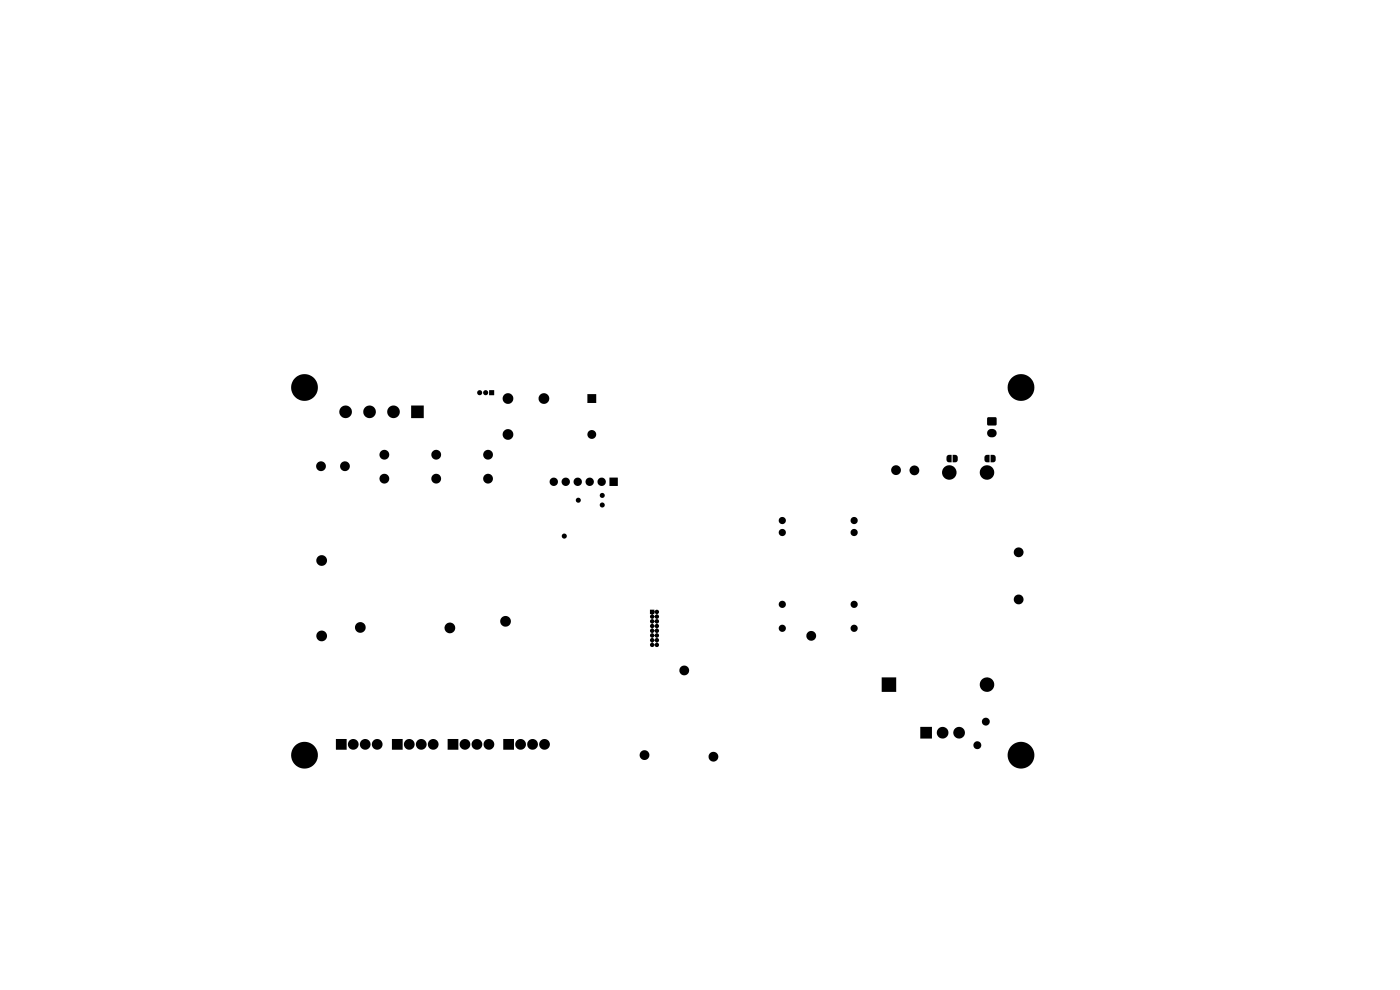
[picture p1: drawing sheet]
<svg xmlns="http://www.w3.org/2000/svg" width="297mm" height="210mm" viewBox="0 0 297 210" stroke-linecap="round" stroke-linejoin="round" font-family="sans-serif">
<g fill="#000">
<path d="M87.2 86h2.7v2.7h-2.7zM103.8 82.8h1v1h-1zM124.6 83.6h1.9v1.9h-1.9zM201 96.6l.9-.1v1.6h-.6l-.4-.3-.1-.8zM202.1 96.5h.6l.4 .2 .1 1-.3 .3h-.8zM209 96.6l.9-.1v1.6h-.6l-.4-.3-.1-.8zM209.6 91.3a.97 .97 0 0 1 1.5-.1 .97 .97 0 0 1-.1 1.5 .97 .97 0 0 1-1.3-.1 .97 .97 0 0 1-.1-1.3zM210.2 96.5h.6l.3 .2 .1 1-.3 .3h-.8zM209.5 88.6l.2-.1h1.6l.1 .3v1.3l-.3 .2-1.6-.1-.1-.2zM129.3 101.3h1.8v1.8h-1.8zM137.9 129.3h.9l.1 .4 .2-.3 .3-.1 .4 .4-.1 .4-.3 .2 .4 .4-.1 .4-.3 .2 .4 .3v.3l-.4 .4 .3 .2 .1 .3-.4 .5 .3 .2 .1 .3-.4 .5 .3 .2 .1 .3-.4 .5 .3 .2 .1 .3-.4 .5 .3 .2 .1 .3-.1 .3-.3 .2-.4-.1-.1-.3-.6 .4-.4-.4v-.3l.3-.2h.3l.4 .3 .4-.4-.4-.4-.5 .4-.5-.4v-.3l.3-.2h.3l.4 .3 .4-.4-.4-.4-.5 .4-.5-.4v-.3l.3-.2h.3l.4 .3 .4-.4-.4-.4-.5 .4-.5-.3v-.3l.3-.3h.3l.4 .3 .4-.4-.4-.4-.6 .4-.4-.4 .1-.4 .4-.2 .5 .4 .4-.4-.5-.4-.1 .3-.4 .1-.4-.3v-.3l.2-.3 .3-.1 .5 .4 .4-.4-.5-.4-.1 .3-.4 .1-.4-.3v-.3l.2-.3 .4-.1 .4 .4 .4-.4-.4-.4-.1 .4h-.9zM71.3 156.8h2.2v2.2h-2.2z"/>
<path d="M83.2 156.8h2.2v2.2h-2.2zM95 156.8h2.2v2.2h-2.2zM106.8 156.8h2.2v2.2h-2.2zM187.1 143.7h3v3.1h-3zM195.2 154.2h2.5v2.5h-2.5z"/>
<circle cx="64.6" cy="82.2" r="2.84"/>
<circle cx="68.1" cy="98.9" r="1.04"/>
<circle cx="73.2" cy="98.9" r="1.04"/>
<circle cx="73.3" cy="87.4" r="1.34"/>
<circle cx="78.4" cy="87.4" r="1.34"/>
<circle cx="81.5" cy="96.5" r="1.04"/>
<circle cx="83.5" cy="87.4" r="1.34"/>
<circle cx="92.5" cy="96.5" r="1.04"/>
<circle cx="101.8" cy="83.3" r=".54"/>
<circle cx="103" cy="83.3" r=".54"/>
<circle cx="103.5" cy="96.5" r="1.04"/>
<circle cx="107.8" cy="92.2" r="1.14"/>
<circle cx="107.8" cy="84.5" r="1.14"/>
<circle cx="115.4" cy="84.5" r="1.14"/>
<circle cx="125.5" cy="92.2" r=".94"/>
<circle cx="190.1" cy="99.7" r="1.04"/>
<circle cx="194" cy="99.8" r="1.04"/>
<circle cx="216.6" cy="82.2" r="2.84"/>
<circle cx="68.2" cy="118.9" r="1.14"/>
<circle cx="81.5" cy="101.5" r="1.04"/>
<circle cx="92.5" cy="101.5" r="1.04"/>
<circle cx="103.5" cy="101.5" r="1.04"/>
<circle cx="117.5" cy="102.2" r=".89"/>
<circle cx="119.7" cy="113.7" r=".54"/>
<circle cx="120" cy="102.2" r=".89"/>
<circle cx="122.6" cy="102.2" r=".89"/>
<circle cx="122.7" cy="106.1" r=".54"/>
<circle cx="125.1" cy="102.2" r=".89"/>
<circle cx="127.6" cy="102.2" r=".89"/>
<circle cx="127.8" cy="107.1" r=".54"/>
<circle cx="127.8" cy="105.1" r=".54"/>
<circle cx="166" cy="113" r=".76"/>
<circle cx="166" cy="110.4" r=".76"/>
<circle cx="181.2" cy="110.4" r=".76"/>
<circle cx="181.2" cy="113" r=".76"/>
<circle cx="201.4" cy="100.2" r="1.54"/>
<circle cx="209.4" cy="100.2" r="1.54"/>
<circle cx="216.1" cy="117.2" r="1.04"/>
<circle cx="68.2" cy="134.9" r="1.14"/>
<circle cx="76.4" cy="133.1" r="1.14"/>
<circle cx="95.4" cy="133.2" r="1.14"/>
<circle cx="107.2" cy="131.8" r="1.14"/>
<circle cx="166" cy="133.3" r=".76"/>
<circle cx="166" cy="128.2" r=".76"/>
<circle cx="172.1" cy="134.9" r="1.04"/>
<circle cx="181.2" cy="128.2" r=".76"/>
<circle cx="181.2" cy="133.3" r=".76"/>
<circle cx="216.1" cy="127.2" r="1.04"/>
<circle cx="74.9" cy="157.9" r="1.14"/>
<circle cx="77.5" cy="157.9" r="1.14"/>
<circle cx="80" cy="157.9" r="1.14"/>
<circle cx="86.8" cy="157.9" r="1.14"/>
<circle cx="89.4" cy="157.9" r="1.14"/>
<circle cx="91.9" cy="157.9" r="1.14"/>
<circle cx="98.6" cy="157.9" r="1.14"/>
<circle cx="101.2" cy="157.9" r="1.14"/>
<circle cx="103.7" cy="157.9" r="1.14"/>
<circle cx="110.4" cy="157.9" r="1.14"/>
<circle cx="113" cy="157.9" r="1.14"/>
<circle cx="115.5" cy="157.9" r="1.14"/>
<circle cx="145.2" cy="142.2" r="1.04"/>
<circle cx="200" cy="155.4" r="1.24"/>
<circle cx="203.5" cy="155.4" r="1.24"/>
<circle cx="207.3" cy="158.1" r=".84"/>
<circle cx="209.1" cy="153.1" r=".84"/>
<circle cx="209.4" cy="145.2" r="1.54"/>
<circle cx="64.6" cy="160.2" r="2.84"/>
<circle cx="136.7" cy="160.2" r="1.04"/>
<circle cx="151.3" cy="160.5" r="1.04"/>
<circle cx="216.6" cy="160.2" r="2.84"/>
</g>
</svg>
